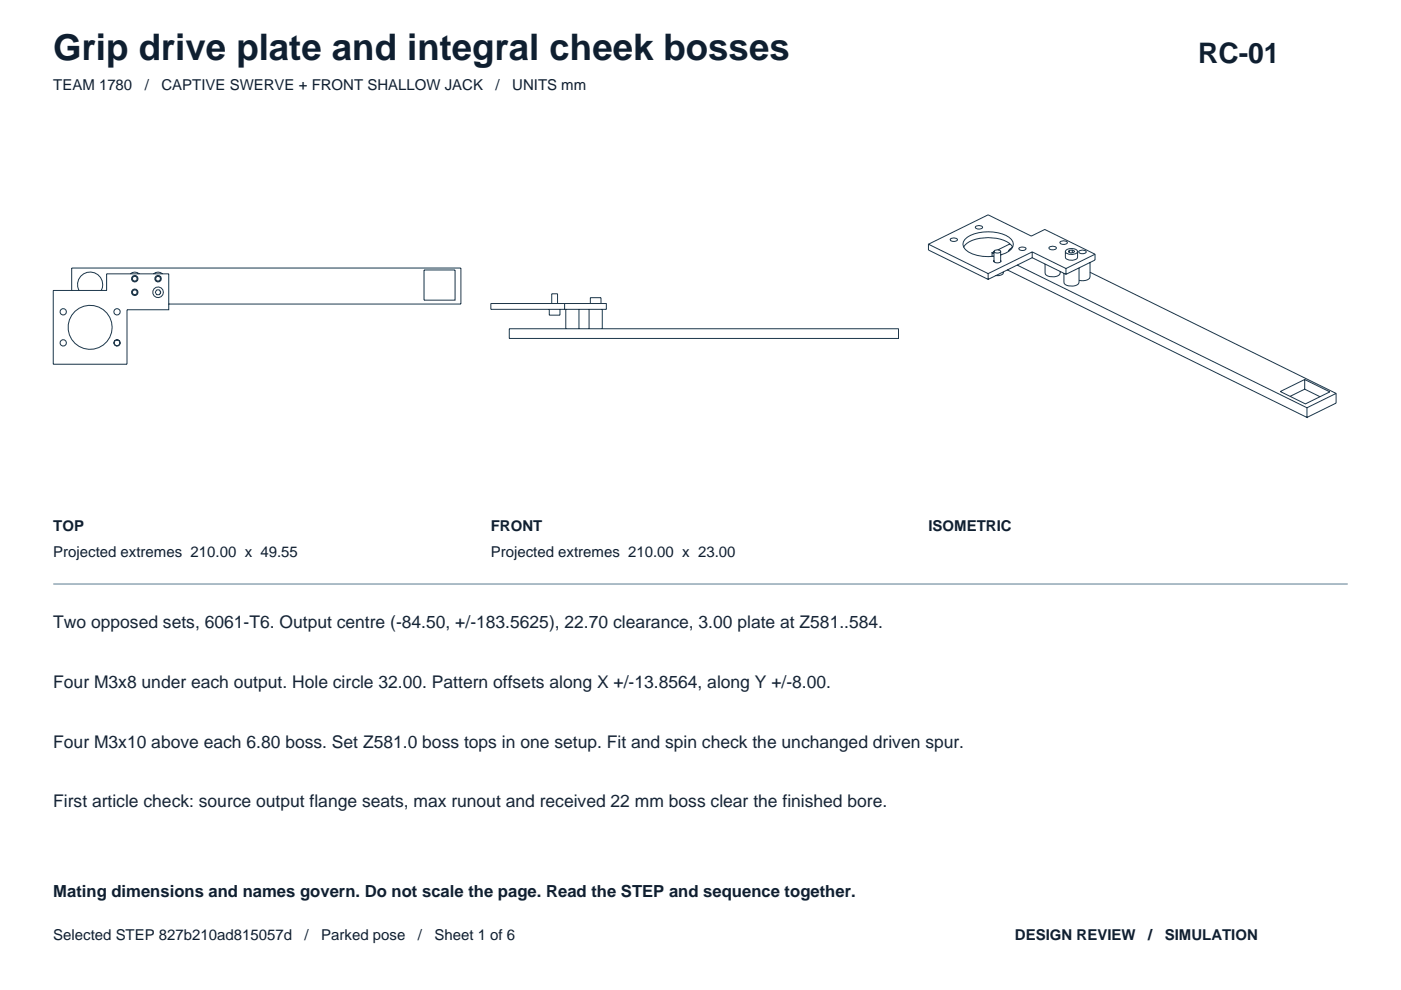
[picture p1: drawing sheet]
<svg xmlns="http://www.w3.org/2000/svg" width="297mm" height="210mm" viewBox="0 0 297 210" stroke-linecap="round" stroke-linejoin="round" font-family="sans-serif">
<defs><g id="words">
<text font-size="7.8" fill="#0f1f30" x="11.3" y="12.7">Grip drive plate and integral cheek bosses</text>
<text font-size="6" fill="#0f1f30" x="254" y="13.4">RC-01</text>
<g font-size="3.7" fill="#172436">
<text x="11.3" y="133.1">Two opposed sets, 6061-T6. Output centre (-84.50, +/-183.5625), 22.70 clearance, 3.00 plate at Z581..584.</text>
<text x="11.3" y="145.8">Four M3x8 under each output. Hole circle 32.00. Pattern offsets along X +/-13.8564, along Y +/-8.00.</text>
<text x="11.3" y="158.5">Four M3x10 above each 6.80 boss. Set Z581.0 boss tops in one setup. Fit and spin check the unchanged driven spur.</text>
<text x="11.3" y="171.2">First article check: source output flange seats, max runout and received 22 mm boss clear the finished bore.</text>
</g>
<text font-size="3.5" fill="#0f1f30" x="11.3" y="190.1">Mating dimensions and names govern. Do not scale the page. Read the STEP and sequence together.</text>
<g font-size="3.2" fill="#0f1f30">
<text x="11.3" y="19.1">TEAM 1780</text>
<text x="30.7" y="19.1">/</text>
<text x="34.2" y="19.1">CAPTIVE SWERVE + FRONT SHALLOW JACK</text>
<text x="105.1" y="19.1">/</text>
<text x="108.6" y="19.1">UNITS mm</text>
<text x="11.3" y="112.5">TOP</text>
<text x="104.1" y="112.5">FRONT</text>
<text x="196.8" y="112.5">ISOMETRIC</text>
<text x="11.3" y="118.2">Projected extremes 210.00 x 49.55</text>
<text x="104.1" y="118.2">Projected extremes 210.00 x 23.00</text>
<text x="11.3" y="199.3">Selected STEP 827b210ad815057d</text>
<text x="64.6" y="199.3">/</text>
<text x="68.1" y="199.3">Parked pose</text>
<text x="88.6" y="199.3">/</text>
<text x="92.1" y="199.3">Sheet 1 of 6</text>
<text x="215.2" y="199.3">DESIGN REVIEW</text>
<text x="243.4" y="199.3">/</text>
<text x="247" y="199.3">SIMULATION</text>
</g>
</g></defs>
<g fill="none" stroke="#17384d" stroke-width=".21">
<path d="M27.6 58.1a1.4 1.4 0 0 1 1.9 0M32.6 58.1a1.4 1.4 0 0 1 1.9 0M89.9 57.2h6.6v6.4h-6.6zM196.8 51.8l12.7 6.2M201.5 50.7a1.07 1.07 0 0 1 1.5 .1 .97 .97 0 0 1-1.6 0zM204.3 52.4a4.6 4.6 0 0 1 3.5-1.9 7.7 7.7 0 0 1 6.6 1.5l.3 .4M206.8 48a1.07 1.07 0 0 1 1.5 .2 .97 .97 0 0 1-1.5 0zM209.5 58v1.2M210.3 53.6v.8M210.7 55.2v.2a.97 .97 0 0 0 1.5 0v-.2M210.7 53.4l-.4 .2 .4 .2M210.7 53.3v2.2"/>
<path d="M210.8 53.2a.98 .98 0 0 1 1.4 .1 .88 .88 0 0 1-1.5 0zM212.2 54.1a3.2 3.2 0 0 0 2.6-2.3 2.32 2.32 0 0 0-1.5-1.9 9.3 9.3 0 0 0-8.2 .4 1.69 1.69 0 0 0-.9 1.7 1.69 1.69 0 0 0 1.1 1.4 8.7 8.7 0 0 0 5.4 .9M212.2 53.3v2.2M212.7 57.6v.2a1.29 1.29 0 0 1-1.6 .6M213.6 57.2l63.5 31.3v-2M214.1 51.7l-2.5 1.3M214.7 52.4l-.6 .5-.3 .5M215.7 56.2l61.4 30.3M216.1 52.6a1.07 1.07 0 0 1 1.5 .1 .97 .97 0 0 1-1.6 0zM218.8 53.4l-9.3 4.6M218.8 54.6l-9.3 4.6M218.8 53.4v1.2"/>
<path d="M218.8 54.6l7.2 3.6M218.8 53.4l7.2 3.5M221.6 56v1.9a1.96 1.96 0 0 0 3.2 0v-.3M222.4 52.4a1.11 1.11 0 0 1 1.6 .2 1 1 0 0 1-1.6 0zM224.8 51.3a1.11 1.11 0 0 1 1.5 .1 1 1 0 0 1-1.6 0zM225.9 53.3v1.3zM226 53.1a1.79 1.79 0 0 1 2.5 .2 1.62 1.62 0 0 1-2.6 0zM226.7 53.1v.4M227.3 53l.5 .2-.1 .4-.7 .1-.5-.3 .2-.3M227.3 53l-.6 .1M227.3 53v.6M228.5 53.3v1.3a1.62 1.62 0 0 1-2.6 0"/>
<path d="M228.8 53.3a1.11 1.11 0 0 1 1.5 .1 1 1 0 0 1-1.6 0zM228.8 56.8v3.1a2.05 2.05 0 0 1-3 .4l-.2-.4v-2M231.1 55.7v3a1.94 1.94 0 0 1-2.3 .7M231.1 57.7l52.2 25.7M232.2 53.9l-10.7-5.2-2.8 1.4-9.2-4.6-12.7 6.3v1.2l12.7 6.2M232.2 53.9l-6.2 3v1.3M232.2 53.9v1.2l-6.2 3.1M11.3 61.6h11.3v-3.5h13.2v7.6h-8.9v11.5h-15.6zM15.2 61.6v-4.8h82.5v7.7h-61.9M16.7 61.6a2.68 2.68 0 0 1 2.4-3.9 2.68 2.68 0 0 1 2.4 3.9M33.2 61.5l-.3 .5zM33.2 61.5h.6l.3 .5-.3 .5h-.6l-.3-.5"/>
<path d="M34 61.7v.5M104.1 64.4h24.5v1.2h-24.5zM108 69.7h82.5v2.1h-82.5zM116.5 65.6v1.2h2.2v-1.2M117 64.4v-2.1h1.2v2.1M119.7 64.4v1.2M120 65.6v4.1M122.8 65.6v4.1M124.9 65.6v4.1M125.2 63.1v1.3zM125.2 63.1h2.2v1.3M127.7 65.6v4.1"/>
<path d="M271.4 83l5.2-2.5 5.3 2.6-5.1 2.5zM276.6 80.5v2M276.6 82.5l-3.1 1.5M276.6 82.5l3.3 1.6M283.3 83.4l-6.2 3.1M283.3 83.4v2.1l-6.2 3"/>
<circle cx="28.6" cy="59.1" r=".7"/>
<circle cx="28.6" cy="59.1" r=".51"/>
<circle cx="33.5" cy="59.1" r=".7"/>
<circle cx="33.5" cy="59.1" r=".51"/>
<circle cx="13.4" cy="72.7" r=".68"/>
<circle cx="13.4" cy="66.1" r=".68"/>
<circle cx="19.1" cy="69.4" r="4.7"/>
<circle cx="24.8" cy="66.1" r=".68"/>
<circle cx="24.8" cy="72.7" r=".62"/>
<circle cx="24.8" cy="72.7" r=".68"/>
<circle cx="28.6" cy="62" r=".7"/>
<circle cx="28.6" cy="62" r=".51"/>
<circle cx="33.5" cy="62" r="1.13"/>
</g>
<path d="M11.3 123.8h274.5" fill="none" stroke="#597a8f" stroke-width=".21"/>
<use href="#words"/>
</svg>
